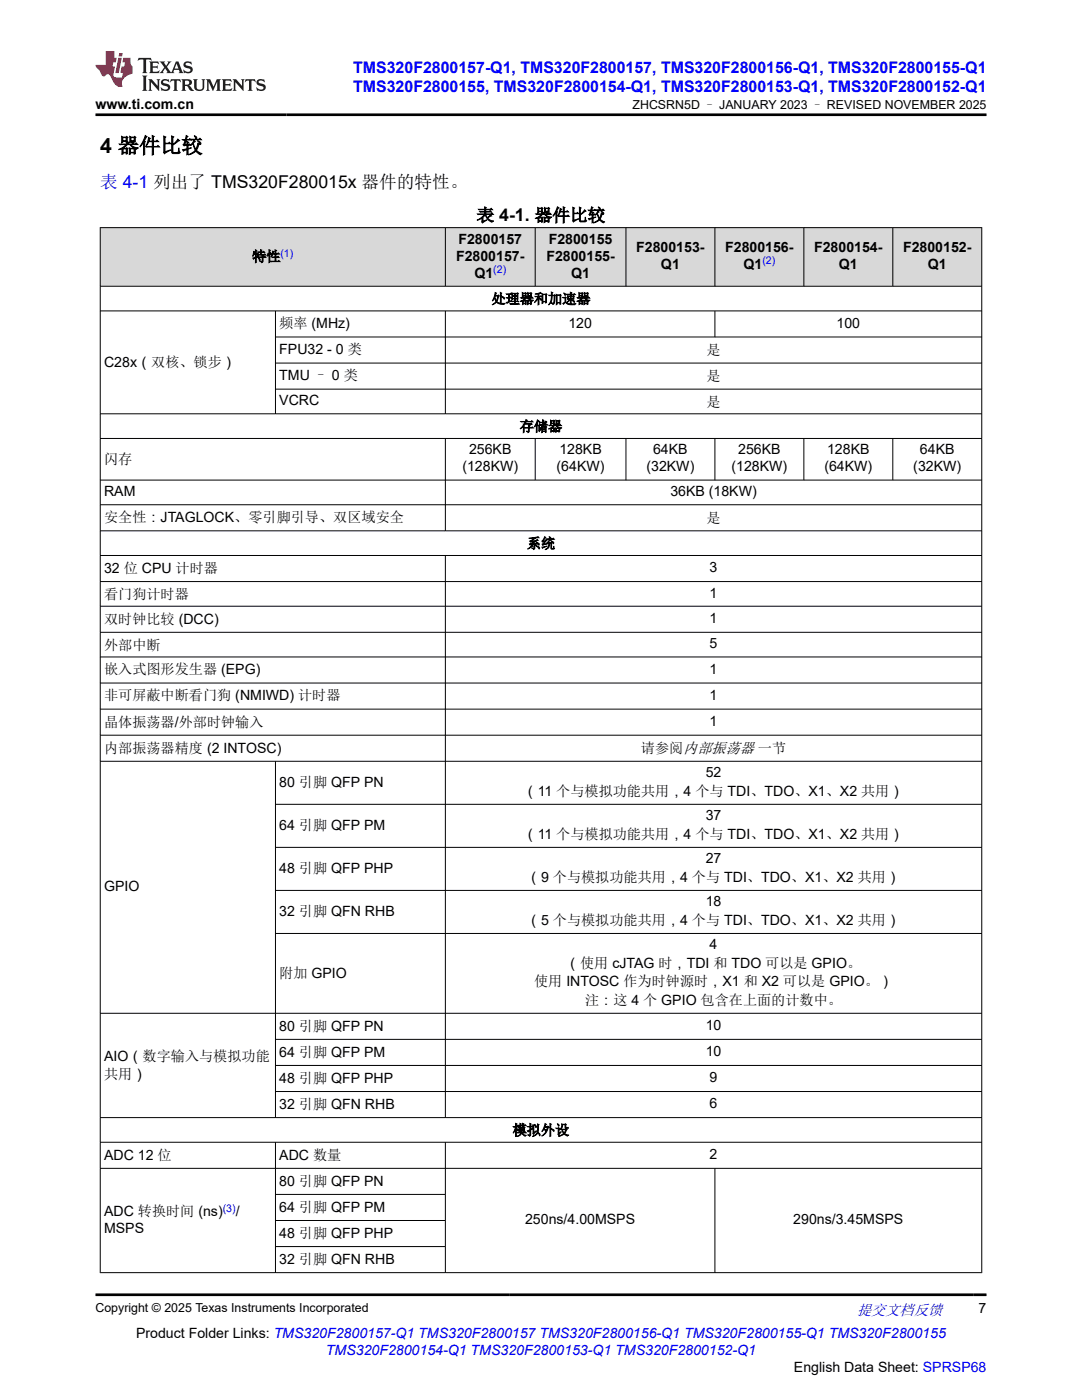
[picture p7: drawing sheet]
<svg xmlns="http://www.w3.org/2000/svg" width="216mm" height="279mm" viewBox="0 0 216 279" stroke-linecap="round" stroke-linejoin="round" font-family="sans-serif">
<defs><g id="words">
<text font-size="4.2" x="20" y="30.5">4 器件比较</text>
<text font-size="3.5" fill="#00f" x="20" y="37.5">表 4-1 列出了 TMS320F280015x 器件的特性。</text>
<text font-size="3.5" x="95.1" y="44.2">表 4-1. 器件比较</text>
<g font-size="3.2" fill="#00f">
<text x="70.5" y="14.5">TMS320F2800157-Q1, TMS320F2800157, TMS320F2800156-Q1, TMS320F2800155-Q1</text>
<text x="70.5" y="18.3">TMS320F2800155, TMS320F2800154-Q1, TMS320F2800153-Q1, TMS320F2800152-Q1</text>
</g>
<text font-size="3" fill="#00f" x="171" y="262.4">提交文档反馈</text>
<g font-size="2.8">
<text x="19.1" y="21.7">www.ti.com.cn</text>
<text x="50.3" y="52.2">特性</text>
<text x="91" y="52">F2800157-</text>
<text x="91.5" y="48.6">F2800157</text>
<text x="109" y="52">F2800155-</text>
<text x="109.5" y="48.6">F2800155</text>
<text x="126.9" y="50.3">F2800153-</text>
<text x="131.9" y="53.7">Q1</text>
<text x="144.7" y="50.3">F2800156-</text>
<text x="148.3" y="53.7">Q1</text>
<text x="162.4" y="50.3">F2800154-</text>
<text x="167.4" y="53.7">Q1</text>
<text x="180.2" y="50.3">F2800152-</text>
<text x="185.1" y="53.7">Q1</text>
<text x="94.7" y="55.4">Q1</text>
<text x="114" y="55.4">Q1</text>
<text x="55.7" y="65.5">频率 (MHz)</text>
<text x="98.1" y="60.6">处理器和加速器</text>
<text x="113.4" y="65.4">120</text>
<text x="166.9" y="65.4">100</text>
<text x="55.7" y="70.7">FPU32 - 0 类</text>
<text x="141" y="70.9">是</text>
<text x="20.8" y="73.2">C28x（双核、锁步）</text>
<text x="55.7" y="75.9">TMU – 0 类</text>
<text x="141" y="76.1">是</text>
<text x="55.7" y="80.9">VCRC</text>
<text x="141" y="81.1">是</text>
<text x="103.7" y="86.1">存储器</text>
<text x="20.8" y="92.7">闪存</text>
<text x="92.3" y="94.1">(128KW)</text>
<text x="93.6" y="90.7">256KB</text>
<text x="111.1" y="94.1">(64KW)</text>
<text x="111.6" y="90.7">128KB</text>
<text x="129" y="94.1">(32KW)</text>
<text x="130.3" y="90.7">64KB</text>
<text x="146" y="94.1">(128KW)</text>
<text x="147.3" y="90.7">256KB</text>
<text x="164.5" y="94.1">(64KW)</text>
<text x="165" y="90.7">128KB</text>
<text x="182.2" y="94.1">(32KW)</text>
<text x="183.6" y="90.7">64KB</text>
<text x="20.8" y="99">RAM</text>
<text x="133.8" y="99">36KB (18KW)</text>
<text x="20.8" y="104.2">安全性：JTAGLOCK、零引脚引导、双区域安全</text>
<text x="141" y="104.4">是</text>
<text x="105.1" y="109.4">系统</text>
<text x="20.8" y="114.3">32 位 CPU 计时器</text>
<text x="20.8" y="119.5">看门狗计时器</text>
<text x="141.6" y="114.2">3</text>
<text x="141.6" y="119.3">1</text>
<text x="20.8" y="124.5">双时钟比较 (DCC)</text>
<text x="141.6" y="124.3">1</text>
<text x="20.8" y="129.7">外部中断</text>
<text x="141.6" y="129.4">5</text>
<text x="20.8" y="134.6">嵌入式图形发生器 (EPG)</text>
<text x="141.6" y="134.4">1</text>
<text x="20.8" y="139.8">非可屏蔽中断看门狗 (NMIWD) 计时器</text>
<text x="141.6" y="139.6">1</text>
<text x="20.8" y="145">晶体振荡器/外部时钟输入</text>
<text x="141.6" y="144.9">1</text>
<text x="20.8" y="150.2">内部振荡器精度 (2 INTOSC)</text>
<text x="127.9" y="150.2">请参阅内部振荡器 一节</text>
<text x="140.8" y="155.1">52</text>
<text x="55.7" y="157.1">80 引脚 QFP PN</text>
<text x="104.5" y="158.8">（11 个与模拟功能共用，4 个与 TDI、TDO、X1、X2 共用）</text>
<text x="55.7" y="165.7">64 引脚 QFP PM</text>
<text x="104.5" y="167.4">（11 个与模拟功能共用，4 个与 TDI、TDO、X1、X2 共用）</text>
<text x="140.8" y="163.7">37</text>
<text x="140.8" y="172.3">27</text>
<text x="20.8" y="177.8">GPIO</text>
<text x="55.7" y="174.3">48 引脚 QFP PHP</text>
<text x="105.1" y="176">（9 个与模拟功能共用，4 个与 TDI、TDO、X1、X2 共用）</text>
<text x="55.7" y="182.9">32 引脚 QFN RHB</text>
<text x="105.1" y="184.6">（5 个与模拟功能共用，4 个与 TDI、TDO、X1、X2 共用）</text>
<text x="140.8" y="180.9">18</text>
<text x="141.6" y="189.5">4</text>
<text x="55.7" y="195.1">附加 GPIO</text>
<text x="106.6" y="196.8">使用 INTOSC 作为时钟源时，X1 和 X2 可以是 GPIO。）</text>
<text x="112.9" y="193.2">（使用 cJTAG 时，TDI 和 TDO 可以是 GPIO。</text>
<text x="116.7" y="200.5">注：这 4 个 GPIO 包含在上面的计数中。</text>
<text x="55.7" y="205.7">80 引脚 QFP PN</text>
<text x="140.8" y="205.6">10</text>
<text x="20.8" y="211.7">AIO（数字输入与模拟功能</text>
<text x="20.8" y="215.3">共用）</text>
<text x="55.7" y="210.9">64 引脚 QFP PM</text>
<text x="140.8" y="210.8">10</text>
<text x="141.6" y="216">9</text>
<text x="55.7" y="216.1">48 引脚 QFP PHP</text>
<text x="55.7" y="221.3">32 引脚 QFN RHB</text>
<text x="141.6" y="221.2">6</text>
<text x="102.3" y="226.5">模拟外设</text>
<text x="20.8" y="231.4">ADC 12 位</text>
<text x="55.7" y="231.4">ADC 数量</text>
<text x="141.6" y="231.3">2</text>
<text x="55.7" y="236.6">80 引脚 QFP PN</text>
<text x="20.8" y="242.8">ADC 转换时间 (ns)</text>
<text x="47" y="242.8">/</text>
<text x="55.7" y="241.8">64 引脚 QFP PM</text>
<text x="104.8" y="244.3">250ns/4.00MSPS</text>
<text x="158.3" y="244.3">290ns/3.45MSPS</text>
<text x="20.8" y="246.1">MSPS</text>
<text x="55.7" y="247.1">48 引脚 QFP PHP</text>
<text x="55.7" y="252.3">32 引脚 QFN RHB</text>
<text x="195.3" y="262.1">7</text>
<text x="27.2" y="266.9">Product Folder Links: TMS320F2800157-Q1 TMS320F2800157 TMS320F2800156-Q1 TMS320F2800155-Q1 TMS320F2800155</text>
<text x="158.4" y="273.7">English Data Sheet: SPRSP68</text>
</g>
<text font-size="2.8" fill="#00f" x="65" y="270.3">TMS320F2800154-Q1 TMS320F2800153-Q1 TMS320F2800152-Q1</text>
<g font-size="2.5">
<text x="126.2" y="21.8">ZHCSRN5D – JANUARY 2023 – REVISED NOVEMBER 2025</text>
<text x="19.1" y="261.8">Copyright © 2025 Texas Instruments Incorporated</text>
</g>
<g font-size="2.1" fill="#00f">
<text x="56" y="51.2">(1)</text>
<text x="152.1" y="52.8">(2)</text>
<text x="98.4" y="54.5">(2)</text>
<text x="44.4" y="241.8">(3)</text>
</g>
</g></defs>
<g fill="#d8d8d8">
<path d="M20 45.4h175.9v11.7h-175.9z" fill-rule="evenodd"/>
<path d="M20.1 45.5h68.7v11.6h-68.7z" fill-rule="evenodd"/>
<path d="M88.9 45.5h17.8v11.6h-17.8z" fill-rule="evenodd"/>
<path d="M106.9 45.5h17.9v11.6h-17.9z" fill-rule="evenodd"/>
<path d="M125 45.5h17.6v11.6h-17.6z" fill-rule="evenodd"/>
<path d="M142.7 45.5h17.6v11.6h-17.6z" fill-rule="evenodd"/>
<path d="M160.5 45.5h17.6v11.6h-17.6z" fill-rule="evenodd"/>
<path d="M178.2 45.5h17.6v11.6h-17.6z" fill-rule="evenodd"/>
</g>
<g fill="none" stroke="#000" stroke-width=".2">
<path d="M19.9 45.4h176.1M19.9 57.1h176.1M20 45.4v208.6M88.9 45.4v11.8M106.8 45.4v11.8M124.9 45.4v11.8M142.7 45.4v11.8M160.4 45.4v11.8M178.2 45.4v11.8M195.9 45.4v208.6M19.9 62h176.1M55 62v20.6"/>
<path d="M55 67.3h141M55 72.5h141M55 77.7h141M88.9 62v20.6M142.7 62v5.3M19.9 82.6h176.1M19.9 87.5h176.1M19.9 95.8h176.1M88.9 87.5v18.5M106.8 87.5v8.4M124.9 87.5v8.4M142.7 87.5v8.4"/>
<path d="M160.4 87.5v8.4M178.2 87.5v8.4M19.9 100.7h176.1M19.9 105.9h176.1M19.9 110.9h176.1M19.9 116.1h176.1M88.9 110.9v112.2M19.9 121h176.1M19.9 126.2h176.1M19.9 131.1h176.1M19.9 136.3h176.1M19.9 141.5h176.1"/>
<path d="M19.9 146.7h176.1M19.9 151.9h176.1M55 151.9v71.2M55 160.5h141M55 169.1h141M55 177.7h141M55 186.3h141M19.9 202.2h176.1M55 207.4h141M55 212.6h141M55 217.8h141M19.9 228h176.1"/>
<path d="M19.9 233.2h176.1M55 228v26M55 238.4h33.9M88.9 228v26M142.7 233.2v20.8M196 223h-176.1M19.9 254h176.1M55 243.6h33.9M55 248.8h33.9"/>
</g>
<path d="M27.7 11.6l-.2 .5 .5-.2h.6v.1v2.2l-.2 .4h1l-.2-.4v-2.2v-.1h.5l.5 .2-.1-.5zM29.8 12.3l.2 .4v1.5l-.2 .4h1.9l.1-.6a1.08 1.08 0 0 1-1.3 .2v-.7h.6l.4 .2v-.7l-.4 .2h-.6v-.5l.2-.2a1 1 0 0 1 1 .3l-.1-.5zM31.8 12.3l1 1.1-1 1.2h.9l-.2-.2 .4-.8 .5 .8-.2 .2h1.6l-.2-.2 .1-.5h1l.1 .5-.1 .2h.9l-.2-.3-.8-2h-.5l-1 2.2-.8-1.1 .9-1.1h-.8l.2 .2-.5 .6-.3-.6 .1-.2zM35.2 12.7l.4 1h-.8zM36.8 12.4a.65 .65 0 0 0-.2 .7 .65 .65 0 0 0 .6 .5l.7 .1 .1 .3a.79 .79 0 0 1-.7 .4 .79 .79 0 0 1-.7-.5l.1 .7 .2-.1a.93 .93 0 0 0 1.1 .1 .93 .93 0 0 0 .4-1 1.46 1.46 0 0 0-1.2-.6l-.1-.3a1.09 1.09 0 0 1 1.2 .2l-.2-.6-.1 .1-.6-.2zM28.4 15.1l.2 .4v2.2l-.2 .4h1l-.2-.4v-2.2l.2-.4zM29.6 15.8l.2 .4v1.5l-.2 .4h.8l-.3-.4v-1.3l1.7 1.8v-2l.2-.4h-.8l.2 .2 .1 1.1-1.2-1.3zM32.3 15.9a.65 .65 0 0 0-.2 .8 .65 .65 0 0 0 .7 .4l.6 .2 .1 .2a.79 .79 0 0 1-.7 .4 .79 .79 0 0 1-.7-.5l.1 .7 .2-.1a.93 .93 0 0 0 1.1 .1 .93 .93 0 0 0 .4-.9 1.46 1.46 0 0 0-1.2-.6l-.1-.4a1.09 1.09 0 0 1 1.2 .2l-.2-.6-.1 .1-.6-.1zM34.1 15.8l-.1 .6a.63 .63 0 0 1 .7-.3l.1 1.6-.3 .4h1l-.2-.4v-1.6a.66 .66 0 0 1 .8 .3l-.1-.6zM36.2 15.8l.2 .4v1.5l-.2 .4h.9l-.2-.2v-.7h.5l.1 .2a.79 .79 0 0 0 1.2 .6l-1-.9a.61 .61 0 0 0 .6-.6 .61 .61 0 0 0-.5-.7zM36.9 16.1h.2a.47 .47 0 0 1 .5 .1 .47 .47 0 0 1 .1 .5l-.2 .1-.6 .1zM38.5 15.8l.2 .2a2.27 2.27 0 0 0 .4 2 1.04 1.04 0 0 0 1.7-.7v-1.3l.2-.2h-.8l.2 .4v1.1a.6 .6 0 0 1-.6 .6 .6 .6 0 0 1-.6-.6v-1.1l.3-.4zM41.1 15.8l.2 .4v1.5l-.2 .4h.7l-.2-.4v-1.4l.9 1.9 .8-1.9v1.4l-.2 .4h1l-.3-.4v-1.5l.3-.4h-.8l-.7 1.5-.7-1.5zM44.3 15.8l.2 .4v1.5l-.2 .4h1.9l.1-.6a1.09 1.09 0 0 1-1.3 .2v-.7h.6l.4 .2v-.6l-.4 .2h-.6v-.6l.2-.1a1.01 1.01 0 0 1 1 .3l-.1-.6zM46.4 15.8l.3 .4v1.5l-.3 .4h.8l-.2-.4v-1.3l1.6 1.8v-2l.2-.4h-.7l.2 .2v1.1l-1.2-1.3zM49 15.8l-.1 .6a.63 .63 0 0 1 .8-.3v1.6l-.3 .4h1l-.2-.4v-1.6a.66 .66 0 0 1 .8 .3l-.1-.6zM51.4 15.9a.65 .65 0 0 0-.2 .8 .65 .65 0 0 0 .6 .4l.6 .2 .2 .2a.79 .79 0 0 1-.8 .4 .79 .79 0 0 1-.6-.5l.1 .7 .2-.1a.93 .93 0 0 0 1 .1 .93 .93 0 0 0 .5-.9 1.46 1.46 0 0 0-1.3-.6l-.1-.4a1.09 1.09 0 0 1 1.3 .2l-.2-.6-.2 .1-.5-.1z" fill="#231f20"/>
<path d="M21.1 10.2v2.8h-2v.3l.9 1a.95 .95 0 0 0 .9 .9 .59 .59 0 0 1 .6-.4 .59 .59 0 0 1 .5 .4l.4 .7a1.59 1.59 0 0 0 2.1 1.4 1.61 1.61 0 0 1 1-2.3l1-.3-.1-1.5a1.59 1.59 0 0 1-.4-1.7h-1.4l-.2 .9h.5l-.1 .9h-.5l-.2 1v.2l.4 .1-.2 .9h-.6a.73 .73 0 0 1-1.1-.7l.3-1.5h-.5l.2-.9h.5l.2-.9h-.5v-1.3zM23.6 11.5l-.6 3.1h.7l.6-3.1zM23.8 10.6l-.1 .6h.7l.1-.6z" fill="#ed1c24"/>
<path d="M19.1 22.9h177.8M19.1 258.4h177.8" fill="none" stroke="#000" stroke-width=".53"/>
<use href="#words"/>
</svg>
